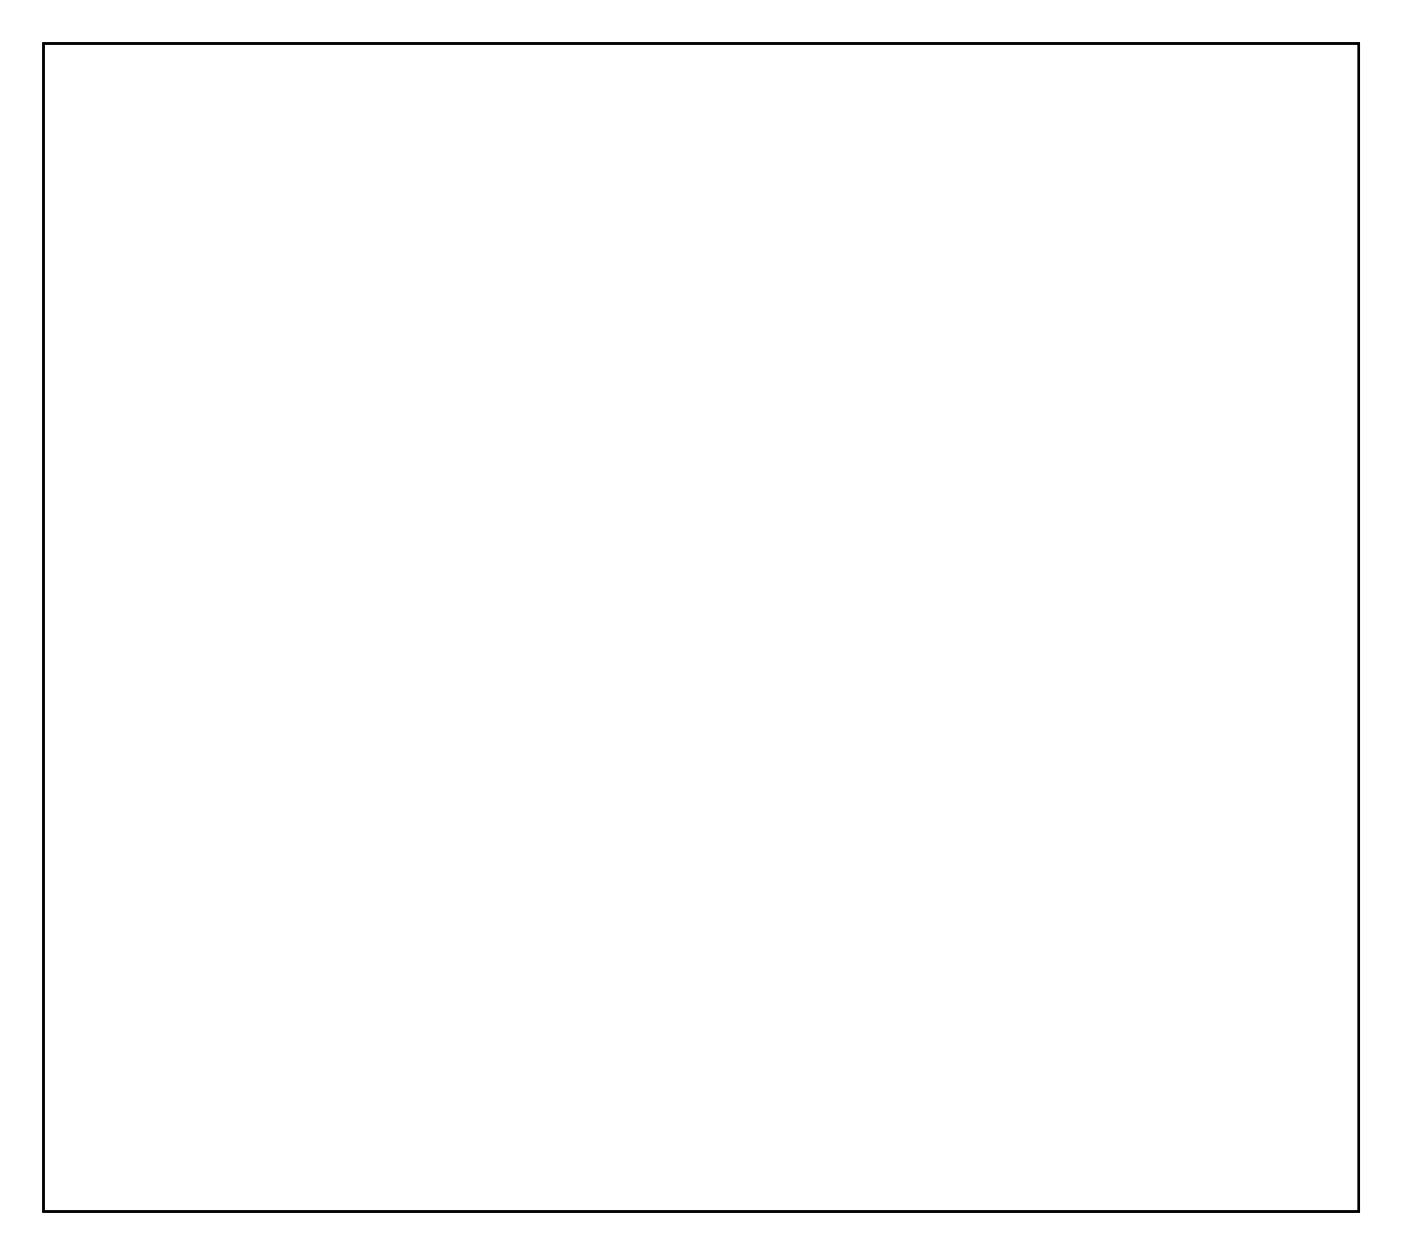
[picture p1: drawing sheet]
<svg xmlns="http://www.w3.org/2000/svg" width="117mm" height="105mm" viewBox="0 0 117 105" stroke-linecap="round" stroke-linejoin="round" font-family="sans-serif">
<path d="M3.6 3.6h110v97.7h-110z" fill="none" stroke="#000" stroke-width=".2"/>
<path d="M3.6 3.6v97.7h110v-97.7zM3.6 3.6h110v97.7h-110z" fill="#000"/>
<path d="M94.1 93.1h1.5v1.4h-1.5z" fill="#fff"/>
<path d="M94.1 93.1h1.5v1.4h-1.5z" fill="none" stroke="#fff" stroke-width=".76" stroke-linecap="butt"/>
<circle cx="94.8" cy="93.8" r=".74" fill="#fff"/>
<circle cx="94.8" cy="93.8" r=".74" fill="none" stroke="#fff" stroke-width=".76" stroke-linecap="butt"/>
<circle cx="94.8" cy="96.3" r=".74" fill="#fff"/>
<circle cx="94.8" cy="96.3" r=".74" fill="none" stroke="#fff" stroke-width=".76" stroke-linecap="butt"/>
<circle cx="94.8" cy="98.9" r=".74" fill="#fff"/>
<circle cx="94.8" cy="98.9" r=".74" fill="none" stroke="#fff" stroke-width=".76" stroke-linecap="butt"/>
<circle cx="18.6" cy="88.7" r=".49" fill="#fff"/>
<circle cx="18.6" cy="88.7" r=".49" fill="none" stroke="#fff" stroke-width=".61" stroke-linecap="butt"/>
<circle cx="21.2" cy="88.7" r=".49" fill="#fff"/>
<circle cx="21.2" cy="88.7" r=".49" fill="none" stroke="#fff" stroke-width=".61" stroke-linecap="butt"/>
<circle cx="23.7" cy="88.7" r=".49" fill="#fff"/>
<circle cx="23.7" cy="88.7" r=".49" fill="none" stroke="#fff" stroke-width=".61" stroke-linecap="butt"/>
<circle cx="26.2" cy="88.7" r=".49" fill="#fff"/>
<circle cx="26.2" cy="88.7" r=".49" fill="none" stroke="#fff" stroke-width=".61" stroke-linecap="butt"/>
<path d="M94.1 62.6h1.5v1.5h-1.5z" fill="#fff"/>
<path d="M94.1 62.6h1.5v1.5h-1.5z" fill="none" stroke="#fff" stroke-width=".76" stroke-linecap="butt"/>
<circle cx="94.8" cy="63.3" r=".74" fill="#fff"/>
<circle cx="94.8" cy="63.3" r=".74" fill="none" stroke="#fff" stroke-width=".76" stroke-linecap="butt"/>
<circle cx="94.8" cy="60.8" r=".74" fill="#fff"/>
<circle cx="94.8" cy="60.8" r=".74" fill="none" stroke="#fff" stroke-width=".76" stroke-linecap="butt"/>
<circle cx="72" cy="68.4" r=".7" fill="#fff"/>
<circle cx="72" cy="68.4" r=".7" fill="none" stroke="#fff" stroke-width=".67" stroke-linecap="butt"/>
<circle cx="69.4" cy="68.4" r=".7" fill="#fff"/>
<circle cx="69.4" cy="68.4" r=".7" fill="none" stroke="#fff" stroke-width=".67" stroke-linecap="butt"/>
<circle cx="66.9" cy="68.4" r=".7" fill="#fff"/>
<circle cx="66.9" cy="68.4" r=".7" fill="none" stroke="#fff" stroke-width=".67" stroke-linecap="butt"/>
<circle cx="64.3" cy="68.4" r=".7" fill="#fff"/>
<circle cx="64.3" cy="68.4" r=".7" fill="none" stroke="#fff" stroke-width=".67" stroke-linecap="butt"/>
<circle cx="61.8" cy="68.4" r=".7" fill="#fff"/>
<circle cx="61.8" cy="68.4" r=".7" fill="none" stroke="#fff" stroke-width=".67" stroke-linecap="butt"/>
<circle cx="59.3" cy="68.4" r=".7" fill="#fff"/>
<circle cx="59.3" cy="68.4" r=".7" fill="none" stroke="#fff" stroke-width=".67" stroke-linecap="butt"/>
<circle cx="56.7" cy="68.4" r=".7" fill="#fff"/>
<circle cx="56.7" cy="68.4" r=".7" fill="none" stroke="#fff" stroke-width=".67" stroke-linecap="butt"/>
<circle cx="54.2" cy="68.4" r=".7" fill="#fff"/>
<circle cx="54.2" cy="68.4" r=".7" fill="none" stroke="#fff" stroke-width=".67" stroke-linecap="butt"/>
<circle cx="51.6" cy="68.4" r=".7" fill="#fff"/>
<circle cx="51.6" cy="68.4" r=".7" fill="none" stroke="#fff" stroke-width=".67" stroke-linecap="butt"/>
<circle cx="49.1" cy="68.4" r=".7" fill="#fff"/>
<circle cx="49.1" cy="68.4" r=".7" fill="none" stroke="#fff" stroke-width=".67" stroke-linecap="butt"/>
<circle cx="46.6" cy="68.4" r=".7" fill="#fff"/>
<circle cx="46.6" cy="68.4" r=".7" fill="none" stroke="#fff" stroke-width=".67" stroke-linecap="butt"/>
<circle cx="44" cy="68.4" r=".7" fill="#fff"/>
<circle cx="44" cy="68.4" r=".7" fill="none" stroke="#fff" stroke-width=".67" stroke-linecap="butt"/>
<circle cx="41.5" cy="68.4" r=".7" fill="#fff"/>
<circle cx="41.5" cy="68.4" r=".7" fill="none" stroke="#fff" stroke-width=".67" stroke-linecap="butt"/>
<circle cx="38.9" cy="68.4" r=".7" fill="#fff"/>
<circle cx="38.9" cy="68.4" r=".7" fill="none" stroke="#fff" stroke-width=".67" stroke-linecap="butt"/>
<circle cx="36.4" cy="68.4" r=".7" fill="#fff"/>
<circle cx="36.4" cy="68.4" r=".7" fill="none" stroke="#fff" stroke-width=".67" stroke-linecap="butt"/>
<circle cx="33.9" cy="68.4" r=".7" fill="#fff"/>
<circle cx="33.9" cy="68.4" r=".7" fill="none" stroke="#fff" stroke-width=".67" stroke-linecap="butt"/>
<circle cx="31.3" cy="68.4" r=".7" fill="#fff"/>
<circle cx="31.3" cy="68.4" r=".7" fill="none" stroke="#fff" stroke-width=".67" stroke-linecap="butt"/>
<circle cx="28.8" cy="68.4" r=".7" fill="#fff"/>
<circle cx="28.8" cy="68.4" r=".7" fill="none" stroke="#fff" stroke-width=".67" stroke-linecap="butt"/>
<circle cx="26.2" cy="68.4" r=".7" fill="#fff"/>
<circle cx="26.2" cy="68.4" r=".7" fill="none" stroke="#fff" stroke-width=".67" stroke-linecap="butt"/>
<circle cx="26.2" cy="45.5" r=".7" fill="#fff"/>
<circle cx="26.2" cy="45.5" r=".7" fill="none" stroke="#fff" stroke-width=".67" stroke-linecap="butt"/>
<circle cx="28.8" cy="45.5" r=".7" fill="#fff"/>
<circle cx="28.8" cy="45.5" r=".7" fill="none" stroke="#fff" stroke-width=".67" stroke-linecap="butt"/>
<circle cx="31.3" cy="45.5" r=".7" fill="#fff"/>
<circle cx="31.3" cy="45.5" r=".7" fill="none" stroke="#fff" stroke-width=".67" stroke-linecap="butt"/>
<circle cx="33.9" cy="45.5" r=".7" fill="#fff"/>
<circle cx="33.9" cy="45.5" r=".7" fill="none" stroke="#fff" stroke-width=".67" stroke-linecap="butt"/>
<circle cx="36.4" cy="45.5" r=".7" fill="#fff"/>
<circle cx="36.4" cy="45.5" r=".7" fill="none" stroke="#fff" stroke-width=".67" stroke-linecap="butt"/>
<circle cx="38.9" cy="45.5" r=".7" fill="#fff"/>
<circle cx="38.9" cy="45.5" r=".7" fill="none" stroke="#fff" stroke-width=".67" stroke-linecap="butt"/>
<circle cx="41.5" cy="45.5" r=".7" fill="#fff"/>
<circle cx="41.5" cy="45.5" r=".7" fill="none" stroke="#fff" stroke-width=".67" stroke-linecap="butt"/>
<circle cx="44" cy="45.5" r=".7" fill="#fff"/>
<circle cx="44" cy="45.5" r=".7" fill="none" stroke="#fff" stroke-width=".67" stroke-linecap="butt"/>
<circle cx="46.6" cy="45.5" r=".7" fill="#fff"/>
<circle cx="46.6" cy="45.5" r=".7" fill="none" stroke="#fff" stroke-width=".67" stroke-linecap="butt"/>
<circle cx="49.1" cy="45.5" r=".7" fill="#fff"/>
<circle cx="49.1" cy="45.5" r=".7" fill="none" stroke="#fff" stroke-width=".67" stroke-linecap="butt"/>
<circle cx="51.6" cy="45.5" r=".7" fill="#fff"/>
<circle cx="51.6" cy="45.5" r=".7" fill="none" stroke="#fff" stroke-width=".67" stroke-linecap="butt"/>
<circle cx="54.2" cy="45.5" r=".7" fill="#fff"/>
<circle cx="54.2" cy="45.5" r=".7" fill="none" stroke="#fff" stroke-width=".67" stroke-linecap="butt"/>
<circle cx="56.7" cy="45.5" r=".7" fill="#fff"/>
<circle cx="56.7" cy="45.5" r=".7" fill="none" stroke="#fff" stroke-width=".67" stroke-linecap="butt"/>
<circle cx="59.3" cy="45.5" r=".7" fill="#fff"/>
<circle cx="59.3" cy="45.5" r=".7" fill="none" stroke="#fff" stroke-width=".67" stroke-linecap="butt"/>
<circle cx="61.8" cy="45.5" r=".7" fill="#fff"/>
<circle cx="61.8" cy="45.5" r=".7" fill="none" stroke="#fff" stroke-width=".67" stroke-linecap="butt"/>
<circle cx="64.3" cy="45.5" r=".7" fill="#fff"/>
<circle cx="64.3" cy="45.5" r=".7" fill="none" stroke="#fff" stroke-width=".67" stroke-linecap="butt"/>
<circle cx="66.9" cy="45.5" r=".7" fill="#fff"/>
<circle cx="66.9" cy="45.5" r=".7" fill="none" stroke="#fff" stroke-width=".67" stroke-linecap="butt"/>
<circle cx="69.4" cy="45.5" r=".7" fill="#fff"/>
<circle cx="69.4" cy="45.5" r=".7" fill="none" stroke="#fff" stroke-width=".67" stroke-linecap="butt"/>
<circle cx="72" cy="45.5" r=".7" fill="#fff"/>
<circle cx="72" cy="45.5" r=".7" fill="none" stroke="#fff" stroke-width=".67" stroke-linecap="butt"/>
<circle cx="49.1" cy="35.4" r=".72" fill="#fff"/>
<circle cx="49.1" cy="35.4" r=".72" fill="none" stroke="#fff" stroke-width=".69" stroke-linecap="butt"/>
<path d="M48.4 34.7h1.4v1.4h-1.4z" fill="#fff"/>
<path d="M48.4 34.7h1.4v1.4h-1.4z" fill="none" stroke="#fff" stroke-width=".69" stroke-linecap="butt"/>
<circle cx="46.6" cy="35.4" r=".72" fill="#fff"/>
<circle cx="46.6" cy="35.4" r=".72" fill="none" stroke="#fff" stroke-width=".69" stroke-linecap="butt"/>
<circle cx="44" cy="35.4" r=".72" fill="#fff"/>
<circle cx="44" cy="35.4" r=".72" fill="none" stroke="#fff" stroke-width=".69" stroke-linecap="butt"/>
<circle cx="41.5" cy="35.4" r=".72" fill="#fff"/>
<circle cx="41.5" cy="35.4" r=".72" fill="none" stroke="#fff" stroke-width=".69" stroke-linecap="butt"/>
<circle cx="39" cy="35.4" r=".72" fill="#fff"/>
<circle cx="39" cy="35.4" r=".72" fill="none" stroke="#fff" stroke-width=".69" stroke-linecap="butt"/>
<circle cx="41.5" cy="20.1" r=".72" fill="#fff"/>
<circle cx="41.5" cy="20.1" r=".72" fill="none" stroke="#fff" stroke-width=".69" stroke-linecap="butt"/>
<circle cx="38.9" cy="20.1" r=".72" fill="#fff"/>
<circle cx="38.9" cy="20.1" r=".72" fill="none" stroke="#fff" stroke-width=".69" stroke-linecap="butt"/>
<circle cx="36.4" cy="20.1" r=".72" fill="#fff"/>
<circle cx="36.4" cy="20.1" r=".72" fill="none" stroke="#fff" stroke-width=".69" stroke-linecap="butt"/>
<circle cx="33.9" cy="20.1" r=".72" fill="#fff"/>
<circle cx="33.9" cy="20.1" r=".72" fill="none" stroke="#fff" stroke-width=".69" stroke-linecap="butt"/>
<circle cx="44" cy="20.1" r=".72" fill="#fff"/>
<circle cx="44" cy="20.1" r=".72" fill="none" stroke="#fff" stroke-width=".69" stroke-linecap="butt"/>
<circle cx="36.4" cy="35.4" r=".72" fill="#fff"/>
<circle cx="36.4" cy="35.4" r=".72" fill="none" stroke="#fff" stroke-width=".69" stroke-linecap="butt"/>
<circle cx="49.1" cy="20.1" r=".72" fill="#fff"/>
<circle cx="49.1" cy="20.1" r=".72" fill="none" stroke="#fff" stroke-width=".69" stroke-linecap="butt"/>
<circle cx="31.3" cy="20.1" r=".72" fill="#fff"/>
<circle cx="31.3" cy="20.1" r=".72" fill="none" stroke="#fff" stroke-width=".69" stroke-linecap="butt"/>
</svg>
